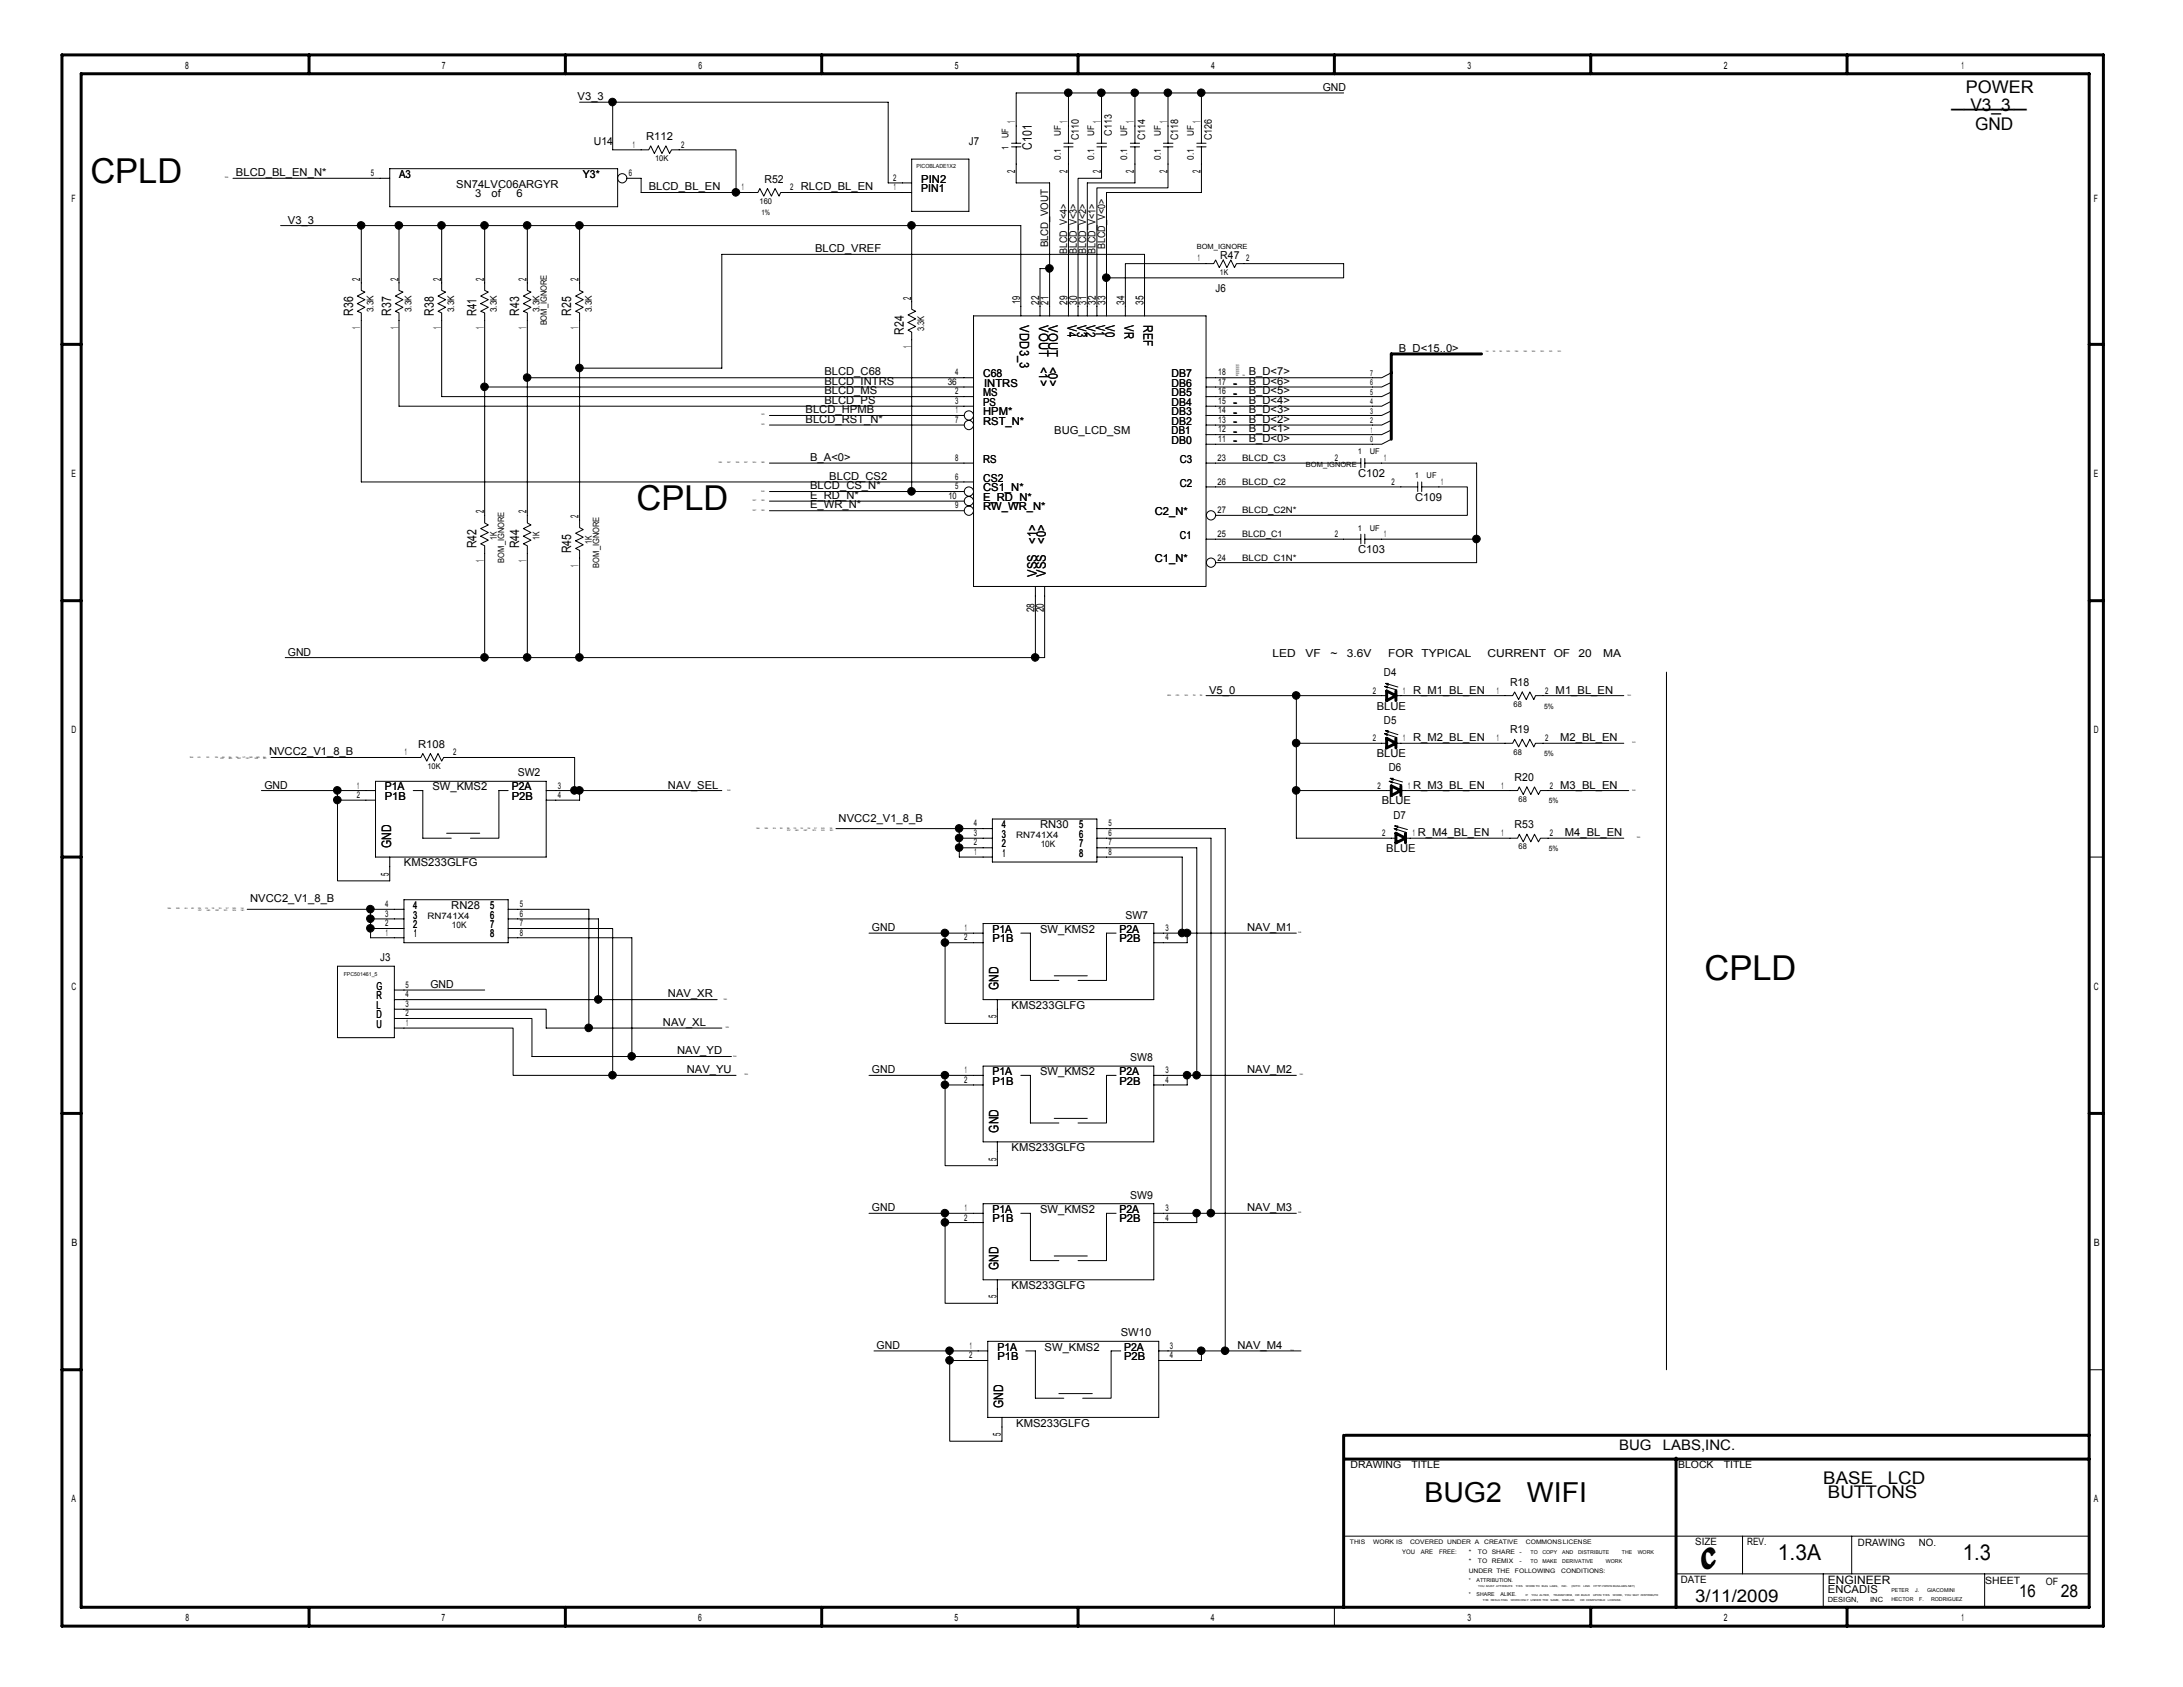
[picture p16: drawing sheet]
<svg xmlns="http://www.w3.org/2000/svg" width="279mm" height="216mm" viewBox="0 0 279 216" stroke-linecap="round" stroke-linejoin="round" font-family="sans-serif">
<defs><g id="words">
<g font-size="4.4">
<text x="11.6" y="23.4">CPLD</text>
<text x="81.5" y="65.3">CPLD</text>
<text x="218.2" y="125.4">CPLD</text>
</g>
<g font-size="3.5">
<text x="182.3" y="192.2">BUG2</text>
<text x="195.4" y="192.2">WIFI</text>
</g>
<text font-size="3.3" x="217.9" y="200.6">C</text>
<g font-size="2.8">
<text x="249.8" y="13.6">______</text>
<text x="227.6" y="199.6">1.3A</text>
<text x="251.2" y="199.6">1.3</text>
</g>
<g font-size="2.2">
<text x="251.6" y="11.9">POWER</text>
<text x="252.2" y="14.3">V3_3</text>
<text x="252.8" y="16.7">GND</text>
<text x="233.4" y="189.9">BASE</text>
<text x="233.9" y="191.7">BUTTONS</text>
<text x="241.6" y="189.9">LCD</text>
<text x="217" y="205.1">3/11/2009</text>
<text x="258.4" y="204.4">16</text>
<text x="263.8" y="204.4">28</text>
</g>
<g font-size="1.9">
<text x="207.2" y="185.6">BUG</text>
<text x="212.8" y="185.6">LABS,INC.</text>
</g>
<g font-size="1.7">
<text x="132.1" y="19.2" transform="rotate(-90 132.1 19.2)">C101</text>
<text x="45.2" y="40.4" transform="rotate(-90 45.2 40.4)">R36</text>
<text x="50.1" y="40.4" transform="rotate(-90 50.1 40.4)">R37</text>
<text x="55.5" y="40.4" transform="rotate(-90 55.5 40.4)">R38</text>
<text x="61" y="40.4" transform="rotate(-90 61 40.4)">R41</text>
<text x="66.4" y="40.4" transform="rotate(-90 66.4 40.4)">R43</text>
<text x="73.1" y="40.4" transform="rotate(-90 73.1 40.4)">R25</text>
<text x="130.5" y="41.7" transform="rotate(90 130.5 41.7)">VDD3_3</text>
<text x="133" y="41.7" transform="rotate(90 133 41.7)">VOUT</text>
<text x="134.2" y="41.7" transform="rotate(90 134.2 41.7)">VOUT</text>
<text x="136.6" y="41.7" transform="rotate(90 136.6 41.7)">V4</text>
<text x="137.9" y="41.7" transform="rotate(90 137.9 41.7)">V3</text>
<text x="139" y="41.7" transform="rotate(90 139 41.7)">V2</text>
<text x="140.3" y="41.7" transform="rotate(90 140.3 41.7)">V1</text>
<text x="141.5" y="41.7" transform="rotate(90 141.5 41.7)">V0</text>
<text x="143.9" y="41.7" transform="rotate(90 143.9 41.7)">VR</text>
<text x="146.4" y="41.7" transform="rotate(90 146.4 41.7)">REF</text>
<text x="115.7" y="42.8" transform="rotate(-90 115.7 42.8)">R24</text>
<text x="133" y="46.9" transform="rotate(90 133 46.9)">&lt;1&gt;</text>
<text x="134.2" y="46.9" transform="rotate(90 134.2 46.9)">&lt;0&gt;</text>
<text x="61" y="70.2" transform="rotate(-90 61 70.2)">R42</text>
<text x="66.4" y="70.2" transform="rotate(-90 66.4 70.2)">R44</text>
<text x="73.1" y="70.8" transform="rotate(-90 73.1 70.8)">R45</text>
<text x="132.7" y="69.6" transform="rotate(-90 132.7 69.6)">&lt;1&gt;</text>
<text x="133.9" y="69.6" transform="rotate(-90 133.9 69.6)">&lt;0&gt;</text>
<text x="132.7" y="73.8" transform="rotate(-90 132.7 73.8)">VSS</text>
<text x="133.9" y="73.8" transform="rotate(-90 133.9 73.8)">VSS</text>
<text x="50.1" y="108.5" transform="rotate(-90 50.1 108.5)">GND</text>
<text x="127.8" y="126.7" transform="rotate(-90 127.8 126.7)">GND</text>
<text x="127.8" y="144.9" transform="rotate(-90 127.8 144.9)">GND</text>
<text x="127.8" y="162.6" transform="rotate(-90 127.8 162.6)">GND</text>
<text x="128.4" y="180.2" transform="rotate(-90 128.4 180.2)">GND</text>
</g>
<text font-size="1.5" x="233.9" y="202.7">ENGINEER</text>
<g font-size="1.4">
<text x="169.3" y="11.6">GND</text>
<text x="73.9" y="12.8">V3_3</text>
<text x="82.7" y="17.9">R112</text>
<text x="129.9" y="15.8" transform="rotate(-90 129.9 15.8)">1</text>
<text x="136.6" y="15.8" transform="rotate(-90 136.6 15.8)">1</text>
<text x="140.9" y="15.8" transform="rotate(-90 140.9 15.8)">1</text>
<text x="145.1" y="15.8" transform="rotate(-90 145.1 15.8)">1</text>
<text x="149.4" y="15.8" transform="rotate(-90 149.4 15.8)">1</text>
<text x="153.6" y="15.8" transform="rotate(-90 153.6 15.8)">1</text>
<text x="30.2" y="22.5">BLCD_BL_EN_N*</text>
<text x="51.1" y="22.8">A3</text>
<text x="74.6" y="22.8">Y3*</text>
<text x="76" y="18.5">U14</text>
<text x="97.8" y="23.4">R52</text>
<text x="117.9" y="23.4">PIN2</text>
<text x="124" y="18.5">J7</text>
<text x="129.9" y="22.1" transform="rotate(-90 129.9 22.1)">2</text>
<text x="136.6" y="22.1" transform="rotate(-90 136.6 22.1)">2</text>
<text x="140.9" y="22.1" transform="rotate(-90 140.9 22.1)">2</text>
<text x="145.1" y="22.1" transform="rotate(-90 145.1 22.1)">2</text>
<text x="149.4" y="22.1" transform="rotate(-90 149.4 22.1)">2</text>
<text x="153.6" y="22.1" transform="rotate(-90 153.6 22.1)">2</text>
<text x="36.8" y="28.6">V3_3</text>
<text x="58.4" y="24">SN74LVC06ARGYR</text>
<text x="60.8" y="25.2">3</text>
<text x="62.9" y="25.2">of</text>
<text x="66.1" y="25.2">6</text>
<text x="83" y="24.3">BLCD_BL_EN</text>
<text x="102.5" y="24.3">RLCD_BL_EN</text>
<text x="117.9" y="24.6">PIN1</text>
<text x="46.1" y="35.9" transform="rotate(-90 46.1 35.9)">2</text>
<text x="51" y="35.9" transform="rotate(-90 51 35.9)">2</text>
<text x="56.4" y="35.9" transform="rotate(-90 56.4 35.9)">2</text>
<text x="61.9" y="35.9" transform="rotate(-90 61.9 35.9)">2</text>
<text x="67.4" y="35.9" transform="rotate(-90 67.4 35.9)">2</text>
<text x="74.1" y="35.9" transform="rotate(-90 74.1 35.9)">2</text>
<text x="104.3" y="32.3">BLCD_VREF</text>
<text x="156.2" y="33.1">R47</text>
<text x="116.6" y="38.4" transform="rotate(-90 116.6 38.4)">2</text>
<text x="130.6" y="38.9" transform="rotate(-90 130.6 38.9)">19</text>
<text x="133" y="39" transform="rotate(-90 133 39)">22</text>
<text x="134.2" y="39" transform="rotate(-90 134.2 39)">21</text>
<text x="136.6" y="39" transform="rotate(-90 136.6 39)">29</text>
<text x="137.9" y="39" transform="rotate(-90 137.9 39)">30</text>
<text x="139.1" y="39" transform="rotate(-90 139.1 39)">31</text>
<text x="140.3" y="39" transform="rotate(-90 140.3 39)">32</text>
<text x="141.5" y="39" transform="rotate(-90 141.5 39)">33</text>
<text x="143.9" y="39" transform="rotate(-90 143.9 39)">34</text>
<text x="146.4" y="39" transform="rotate(-90 146.4 39)">35</text>
<text x="155.6" y="37.3">J6</text>
<text x="46.1" y="42.1" transform="rotate(-90 46.1 42.1)">1</text>
<text x="51" y="42.1" transform="rotate(-90 51 42.1)">1</text>
<text x="56.4" y="42.1" transform="rotate(-90 56.4 42.1)">1</text>
<text x="61.9" y="42.1" transform="rotate(-90 61.9 42.1)">1</text>
<text x="67.4" y="42.1" transform="rotate(-90 67.4 42.1)">1</text>
<text x="74.1" y="42.1" transform="rotate(-90 74.1 42.1)">1</text>
<text x="116.6" y="44.5" transform="rotate(-90 116.6 44.5)">1</text>
<text x="179" y="45">B_D&lt;15..0&gt;</text>
<text x="103.1" y="52.9">BLCD_HPMB</text>
<text x="105.5" y="49.3">BLCD_INTRS</text>
<text x="105.5" y="48">BLCD_C68</text>
<text x="105.5" y="51.7">BLCD_PS</text>
<text x="105.5" y="50.5">BLCD_MS</text>
<text x="125.8" y="51.9">PS</text>
<text x="125.8" y="53.1">HPM*</text>
<text x="125.8" y="50.7">MS</text>
<text x="125.8" y="48.3">C68</text>
<text x="126" y="49.5">INTRS</text>
<text x="150" y="53.1">DB3</text>
<text x="150" y="51.9">DB4</text>
<text x="150" y="50.7">DB5</text>
<text x="150" y="48.3">DB7</text>
<text x="150" y="49.5">DB6</text>
<text x="159.8" y="49.3">B_D&lt;6&gt;</text>
<text x="159.8" y="48">B_D&lt;7&gt;</text>
<text x="159.8" y="52.9">B_D&lt;3&gt;</text>
<text x="159.8" y="51.7">B_D&lt;4&gt;</text>
<text x="159.8" y="50.5">B_D&lt;5&gt;</text>
<text x="103.1" y="54.1">BLCD_RST_N*</text>
<text x="103.7" y="59">B_A&lt;0&gt;</text>
<text x="125.8" y="59.2">RS</text>
<text x="125.8" y="54.4">RST_N*</text>
<text x="134.9" y="55.6">BUG_LCD_SM</text>
<text x="150" y="56.8">DB0</text>
<text x="150" y="54.4">DB2</text>
<text x="150" y="55.6">DB1</text>
<text x="151" y="59.2">C3</text>
<text x="159.8" y="55.3">B_D&lt;1&gt;</text>
<text x="159.8" y="54.1">B_D&lt;2&gt;</text>
<text x="159.8" y="56.6">B_D&lt;0&gt;</text>
<text x="61.9" y="65.7" transform="rotate(-90 61.9 65.7)">2</text>
<text x="67.4" y="65.7" transform="rotate(-90 67.4 65.7)">2</text>
<text x="103.7" y="65.1">E_WR_N*</text>
<text x="103.7" y="63.8">E_RD_N*</text>
<text x="103.7" y="62.6">BLCD_CS_N*</text>
<text x="106.1" y="61.4">BLCD_CS2</text>
<text x="125.8" y="61.6">CS2</text>
<text x="125.8" y="62.9">CS1_N*</text>
<text x="125.8" y="64.1">E_RD_N*</text>
<text x="125.8" y="65.3">RW_WR_N*</text>
<text x="147.8" y="65.9">C2_N*</text>
<text x="151" y="62.3">C2</text>
<text x="173.8" y="61">C102</text>
<text x="181.1" y="64.1">C109</text>
<text x="61.9" y="71.9" transform="rotate(-90 61.9 71.9)">1</text>
<text x="67.4" y="71.9" transform="rotate(-90 67.4 71.9)">1</text>
<text x="74.1" y="66.3" transform="rotate(-90 74.1 66.3)">2</text>
<text x="147.8" y="72">C1_N*</text>
<text x="151" y="69">C1</text>
<text x="173.8" y="70.8">C103</text>
<text x="74.1" y="72.5" transform="rotate(-90 74.1 72.5)">1</text>
<text x="36.8" y="83.9">GND</text>
<text x="132.4" y="78.4" transform="rotate(-90 132.4 78.4)">28</text>
<text x="133.6" y="78.4" transform="rotate(-90 133.6 78.4)">20</text>
<text x="154.7" y="88.8">V5_0</text>
<text x="162.9" y="84.1">LED</text>
<text x="167.1" y="84.1">VF</text>
<text x="170.3" y="84.1">~</text>
<text x="172.4" y="84.1">3.6V</text>
<text x="177.1" y="86.6">D4</text>
<text x="177.7" y="84.1">FOR</text>
<text x="180.9" y="88.8">R_M1_BL_EN</text>
<text x="181.9" y="84.1">TYPICAL</text>
<text x="190.4" y="84.1">CURRENT OF</text>
<text x="193.3" y="87.8">R18</text>
<text x="199.1" y="88.8">M1_BL_EN</text>
<text x="202" y="84.1">20</text>
<text x="205.2" y="84.1">MA</text>
<text x="53.5" y="95.7">R108</text>
<text x="176.2" y="90.8">BLUE</text>
<text x="177.1" y="92.6">D5</text>
<text x="180.9" y="94.8">R_M2_BL_EN</text>
<text x="193.3" y="93.9">R19</text>
<text x="199.7" y="94.8">M2_BL_EN</text>
<text x="33.8" y="100.9">GND</text>
<text x="34.4" y="96.6">NVCC2_V1_8_B</text>
<text x="49.2" y="101.1">P1A</text>
<text x="55.3" y="101.1">SW_KMS2</text>
<text x="65.5" y="101.1">P2A</text>
<text x="66.3" y="99.3">SW2</text>
<text x="85.5" y="100.9">NAV_SEL</text>
<text x="176.2" y="96.9">BLUE</text>
<text x="177.8" y="98.7">D6</text>
<text x="180.9" y="100.9">R_M3_BL_EN</text>
<text x="193.9" y="99.9">R20</text>
<text x="199.7" y="100.9">M3_BL_EN</text>
<text x="49.2" y="102.4">P1B</text>
<text x="65.5" y="102.4">P2B</text>
<text x="107.3" y="105.2">NVCC2_V1_8_B</text>
<text x="128.2" y="107.2">3</text>
<text x="128.2" y="106">4</text>
<text x="133.1" y="106">RN30</text>
<text x="138.1" y="107.2">6</text>
<text x="138.1" y="106">5</text>
<text x="176.8" y="103">BLUE</text>
<text x="178.4" y="104.8">D7</text>
<text x="181.5" y="107">R_M4_BL_EN</text>
<text x="193.9" y="106">R53</text>
<text x="200.3" y="107">M4_BL_EN</text>
<text x="49.8" y="112.1" transform="rotate(-90 49.8 112.1)">5</text>
<text x="51.7" y="110.9">KMS233GLFG</text>
<text x="128.2" y="108.5">2</text>
<text x="128.4" y="109.6">1</text>
<text x="138.1" y="109.6">8</text>
<text x="138.1" y="108.5">7</text>
<text x="177.4" y="109">BLUE</text>
<text x="32" y="115.5">NVCC2_V1_8_B</text>
<text x="52.9" y="117.6">3</text>
<text x="52.9" y="116.3">4</text>
<text x="52.9" y="118.8">2</text>
<text x="53" y="120">1</text>
<text x="57.8" y="116.3">RN28</text>
<text x="62.8" y="120">8</text>
<text x="62.8" y="118.8">7</text>
<text x="62.8" y="117.6">6</text>
<text x="62.8" y="116.3">5</text>
<text x="111.6" y="119.1">GND</text>
<text x="127" y="119.4">P1A</text>
<text x="133.1" y="119.4">SW_KMS2</text>
<text x="143.3" y="119.4">P2A</text>
<text x="144" y="117.6">SW7</text>
<text x="159.6" y="119.1">NAV_M1</text>
<text x="48.7" y="123">J3</text>
<text x="127" y="120.6">P1B</text>
<text x="143.3" y="120.6">P2B</text>
<text x="48.2" y="129.1">L</text>
<text x="48.2" y="130.3">D</text>
<text x="48.2" y="131.5">U</text>
<text x="48.2" y="127.9">R</text>
<text x="48.2" y="126.7">G</text>
<text x="55.1" y="126.4">GND</text>
<text x="84.9" y="131.3">NAV_XL</text>
<text x="85.5" y="127.6">NAV_XR</text>
<text x="127.5" y="130.3" transform="rotate(-90 127.5 130.3)">5</text>
<text x="129.5" y="129.1">KMS233GLFG</text>
<text x="86.7" y="134.9">NAV_YD</text>
<text x="87.9" y="137.4">NAV_YU</text>
<text x="111.6" y="137.4">GND</text>
<text x="127" y="137.6">P1A</text>
<text x="133.1" y="137.6">SW_KMS2</text>
<text x="143.3" y="137.6">P2A</text>
<text x="144.7" y="135.8">SW8</text>
<text x="159.6" y="137.4">NAV_M2</text>
<text x="127" y="138.8">P1B</text>
<text x="143.3" y="138.8">P2B</text>
<text x="127.5" y="148.5" transform="rotate(-90 127.5 148.5)">5</text>
<text x="129.5" y="147.3">KMS233GLFG</text>
<text x="111.6" y="155">GND</text>
<text x="127" y="155.2">P1A</text>
<text x="133.1" y="155.2">SW_KMS2</text>
<text x="143.3" y="155.2">P2A</text>
<text x="144.7" y="153.4">SW9</text>
<text x="159.6" y="155">NAV_M3</text>
<text x="127" y="156.4">P1B</text>
<text x="143.3" y="156.4">P2B</text>
<text x="127.5" y="166.2" transform="rotate(-90 127.5 166.2)">5</text>
<text x="129.5" y="164.9">KMS233GLFG</text>
<text x="112.2" y="172.6">GND</text>
<text x="127.6" y="172.8">P1A</text>
<text x="133.7" y="172.8">SW_KMS2</text>
<text x="143.4" y="171">SW10</text>
<text x="143.9" y="172.8">P2A</text>
<text x="158.4" y="172.6">NAV_M4</text>
<text x="127.6" y="174.1">P1B</text>
<text x="143.9" y="174.1">P2B</text>
<text x="128.1" y="183.8" transform="rotate(-90 128.1 183.8)">5</text>
<text x="130.1" y="182.6">KMS233GLFG</text>
<text x="233.9" y="203.8">ENCADIS</text>
</g>
<g font-size="1.3">
<text x="23.7" y="8.8">8</text>
<text x="56.5" y="8.8">7</text>
<text x="89.4" y="8.8">6</text>
<text x="122.2" y="8.8">5</text>
<text x="155" y="8.8">4</text>
<text x="187.8" y="8.8">3</text>
<text x="220.6" y="8.8">2</text>
<text x="251.1" y="8.8">1</text>
<text x="138.1" y="17.9" transform="rotate(-90 138.1 17.9)">C110</text>
<text x="142.3" y="17.4" transform="rotate(-90 142.3 17.4)">C113</text>
<text x="146.6" y="17.9" transform="rotate(-90 146.6 17.9)">C114</text>
<text x="150.8" y="17.9" transform="rotate(-90 150.8 17.9)">C118</text>
<text x="155.1" y="17.9" transform="rotate(-90 155.1 17.9)">C126</text>
<text x="9.2" y="25.8">F</text>
<text x="268" y="25.8">F</text>
<text x="134.2" y="31.7" transform="rotate(-90 134.2 31.7)">BLCD_VOUT</text>
<text x="136.6" y="32.6" transform="rotate(-90 136.6 32.6)">BLCD_V&lt;4&gt;</text>
<text x="137.8" y="32.6" transform="rotate(-90 137.8 32.6)">BLCD_V&lt;3&gt;</text>
<text x="139" y="32.6" transform="rotate(-90 139 32.6)">BLCD_V&lt;2&gt;</text>
<text x="140.2" y="32.6" transform="rotate(-90 140.2 32.6)">BLCD_V&lt;1&gt;</text>
<text x="141.4" y="31.9" transform="rotate(-90 141.4 31.9)">BLCD_V&lt;0&gt;</text>
<text x="9.2" y="61">E</text>
<text x="268" y="61">E</text>
<text x="9.2" y="93.9">D</text>
<text x="268" y="93.9">D</text>
<text x="9.2" y="126.7">C</text>
<text x="268" y="126.7">C</text>
<text x="9.2" y="159.5">B</text>
<text x="268" y="159.5">B</text>
<text x="172.9" y="187.9">DRAWING</text>
<text x="180.7" y="187.9">TITLE</text>
<text x="214.8" y="187.9">BLOCK</text>
<text x="220.6" y="187.9">TITLE</text>
<text x="9.2" y="192.3">A</text>
<text x="217" y="197.7">SIZE</text>
<text x="223.6" y="197.7">REV.</text>
<text x="237.8" y="197.9">DRAWING</text>
<text x="245.6" y="197.9">NO.</text>
<text x="268" y="192.3">A</text>
<text x="215.1" y="202.6">DATE</text>
<text x="254.1" y="202.8">SHEET</text>
<text x="261.8" y="202.9">OF</text>
<text x="23.7" y="207.5">8</text>
<text x="56.5" y="207.5">7</text>
<text x="89.4" y="207.5">6</text>
<text x="122.2" y="207.5">5</text>
<text x="155" y="207.5">4</text>
<text x="187.8" y="207.5">3</text>
<text x="220.6" y="207.5">2</text>
<text x="251.1" y="207.5">1</text>
</g>
<g font-size="1.2">
<text x="129.1" y="17.7" transform="rotate(-90 129.1 17.7)">UF</text>
<text x="135.8" y="17.4" transform="rotate(-90 135.8 17.4)">UF</text>
<text x="140.1" y="17.4" transform="rotate(-90 140.1 17.4)">UF</text>
<text x="144.3" y="17.4" transform="rotate(-90 144.3 17.4)">UF</text>
<text x="148.6" y="17.4" transform="rotate(-90 148.6 17.4)">UF</text>
<text x="152.8" y="17.4" transform="rotate(-90 152.8 17.4)">UF</text>
<text x="47.5" y="22.5">5</text>
<text x="80.5" y="22.5">6</text>
<text x="81" y="18.9">1</text>
<text x="87.2" y="18.9">2</text>
<text x="114.3" y="23.1">2</text>
<text x="129.1" y="19.2" transform="rotate(-90 129.1 19.2)">1</text>
<text x="135.8" y="20.5" transform="rotate(-90 135.8 20.5)">0.1</text>
<text x="140.1" y="20.5" transform="rotate(-90 140.1 20.5)">0.1</text>
<text x="144.3" y="20.5" transform="rotate(-90 144.3 20.5)">0.1</text>
<text x="148.6" y="20.5" transform="rotate(-90 148.6 20.5)">0.1</text>
<text x="152.8" y="20.5" transform="rotate(-90 152.8 20.5)">0.1</text>
<text x="95" y="24.3">1</text>
<text x="101.1" y="24.3">2</text>
<text x="114.4" y="24.3">1</text>
<text x="153.3" y="33.4">1</text>
<text x="159.5" y="33.4">2</text>
<text x="47.8" y="40" transform="rotate(-90 47.8 40)">3.3K</text>
<text x="52.7" y="40" transform="rotate(-90 52.7 40)">3.3K</text>
<text x="58.1" y="40" transform="rotate(-90 58.1 40)">3.3K</text>
<text x="63.6" y="40" transform="rotate(-90 63.6 40)">3.3K</text>
<text x="69.1" y="40" transform="rotate(-90 69.1 40)">3.3K</text>
<text x="75.7" y="40" transform="rotate(-90 75.7 40)">3.3K</text>
<text x="118.3" y="42.4" transform="rotate(-90 118.3 42.4)">3.3K</text>
<text x="121.3" y="49.3">36</text>
<text x="122.2" y="51.7">3</text>
<text x="122.2" y="50.5">2</text>
<text x="122.2" y="48">4</text>
<text x="122.3" y="52.9">1</text>
<text x="155.9" y="48">18</text>
<text x="155.9" y="49.3">17</text>
<text x="155.9" y="50.5">16</text>
<text x="155.9" y="51.7">15</text>
<text x="155.9" y="52.9">14</text>
<text x="122.2" y="54.1">7</text>
<text x="122.2" y="59">8</text>
<text x="155.8" y="59">23</text>
<text x="155.9" y="54.1">13</text>
<text x="155.9" y="55.3">12</text>
<text x="155.9" y="56.6">11</text>
<text x="170.8" y="59">2</text>
<text x="177.2" y="59">1</text>
<text x="121.4" y="63.8">10</text>
<text x="122.2" y="65.1">9</text>
<text x="122.2" y="61.4">6</text>
<text x="122.2" y="62.6">5</text>
<text x="155.8" y="65.7">27</text>
<text x="155.8" y="62">26</text>
<text x="178.1" y="62">2</text>
<text x="184.5" y="62">1</text>
<text x="63.6" y="69" transform="rotate(-90 63.6 69)">1K</text>
<text x="69.1" y="69" transform="rotate(-90 69.1 69)">1K</text>
<text x="75.7" y="69.6" transform="rotate(-90 75.7 69.6)">1K</text>
<text x="155.8" y="71.8">24</text>
<text x="155.8" y="68.7">25</text>
<text x="170.8" y="68.7">2</text>
<text x="177.2" y="68.7">1</text>
<text x="175.7" y="88.8">2</text>
<text x="179.6" y="88.8">1</text>
<text x="191.6" y="88.8">1</text>
<text x="197.8" y="88.8">2</text>
<text x="175.7" y="94.8">2</text>
<text x="179.6" y="94.8">1</text>
<text x="191.6" y="94.8">1</text>
<text x="197.8" y="94.8">2</text>
<text x="45.7" y="100.9">1</text>
<text x="51.8" y="96.6">1</text>
<text x="58" y="96.6">2</text>
<text x="71.4" y="100.9">3</text>
<text x="176.3" y="100.9">2</text>
<text x="180.2" y="100.9">1</text>
<text x="192.2" y="100.9">1</text>
<text x="198.3" y="100.9">2</text>
<text x="45.6" y="102.1">2</text>
<text x="71.4" y="102.1">4</text>
<text x="124.6" y="105.7">4</text>
<text x="124.6" y="107">3</text>
<text x="141.9" y="107">6</text>
<text x="141.9" y="105.7">5</text>
<text x="176.9" y="107">2</text>
<text x="180.8" y="107">1</text>
<text x="192.2" y="107">1</text>
<text x="198.3" y="107">2</text>
<text x="124.6" y="108.2">2</text>
<text x="124.7" y="109.4">1</text>
<text x="141.9" y="109.4">8</text>
<text x="141.9" y="108.2">7</text>
<text x="49.3" y="116.1">4</text>
<text x="49.3" y="117.3">3</text>
<text x="49.3" y="118.5">2</text>
<text x="49.4" y="119.8">1</text>
<text x="66.5" y="119.8">8</text>
<text x="66.5" y="118.5">7</text>
<text x="66.5" y="117.3">6</text>
<text x="66.5" y="116.1">5</text>
<text x="123.5" y="119.1">1</text>
<text x="149.2" y="119.1">3</text>
<text x="123.4" y="120.4">2</text>
<text x="149.2" y="120.4">4</text>
<text x="51.9" y="127.6">4</text>
<text x="51.9" y="128.9">3</text>
<text x="51.9" y="126.4">5</text>
<text x="51.9" y="130.1">2</text>
<text x="52" y="131.3">1</text>
<text x="123.5" y="137.4">1</text>
<text x="149.2" y="137.4">3</text>
<text x="123.4" y="138.6">2</text>
<text x="149.2" y="138.6">4</text>
<text x="123.5" y="155">1</text>
<text x="149.2" y="155">3</text>
<text x="123.4" y="156.2">2</text>
<text x="149.2" y="156.2">4</text>
<text x="124.1" y="173.8">2</text>
<text x="124.1" y="172.6">1</text>
<text x="149.7" y="173.8">4</text>
<text x="149.7" y="172.6">3</text>
</g>
<g font-size="1.1">
<text x="70" y="41.7" transform="rotate(-90 70 41.7)">BOM_IGNORE</text>
<text x="159" y="59">BLCD_C3</text>
<text x="159" y="62">BLCD_C2</text>
<text x="159" y="65.7">BLCD_C2N*</text>
<text x="159" y="68.7">BLCD_C1</text>
<text x="159" y="71.8">BLCD_C1N*</text>
<text x="64.5" y="72" transform="rotate(-90 64.5 72)">BOM_IGNORE</text>
<text x="76.7" y="72.6" transform="rotate(-90 76.7 72.6)">BOM_IGNORE</text>
<text x="130.1" y="107.2">RN741X4</text>
<text x="133.2" y="108.5">10K</text>
<text x="54.7" y="117.6">RN741X4</text>
<text x="57.8" y="118.8">10K</text>
</g>
<g font-size="1">
<text x="83.8" y="20.6">10K</text>
<text x="97.2" y="26.1">160</text>
<text x="156.1" y="35.2">1K</text>
<text x="175.4" y="48.1">7</text>
<text x="175.4" y="51.7">4</text>
<text x="175.4" y="49.3">6</text>
<text x="175.4" y="50.5">5</text>
<text x="175.4" y="53">3</text>
<text x="173.8" y="58.2">1</text>
<text x="175.3" y="58.2">UF</text>
<text x="175.4" y="54.2">2</text>
<text x="175.4" y="56.6">0</text>
<text x="175.4" y="55.4">1</text>
<text x="181.1" y="61.2">1</text>
<text x="182.6" y="61.2">UF</text>
<text x="173.8" y="67.9">1</text>
<text x="175.3" y="67.9">UF</text>
<text x="193.7" y="90.5">68</text>
<text x="54.7" y="98.4">10K</text>
<text x="193.7" y="96.6">68</text>
<text x="194.4" y="102.7">68</text>
<text x="194.4" y="108.7">68</text>
</g>
<g font-size=".9">
<text x="97.5" y="27.5">1%</text>
<text x="153.2" y="31.9">BOM_IGNORE</text>
<text x="167.1" y="59.8">BOM_IGNORE</text>
<text x="197.6" y="90.7">5%</text>
<text x="197.6" y="96.8">5%</text>
<text x="198.2" y="102.8">5%</text>
<text x="198.2" y="108.9">5%</text>
<text x="233.9" y="205.1">DESIGN,</text>
<text x="239.4" y="205.1">INC</text>
</g>
<g font-size=".8">
<text x="172.8" y="197.6">THIS</text>
<text x="175.7" y="197.6">WORK IS</text>
<text x="180.5" y="197.6">COVERED UNDER A</text>
<text x="190" y="197.6">CREATIVE</text>
<text x="195.3" y="197.6">COMMONS LICENSE</text>
<text x="179.5" y="198.8">YOU</text>
<text x="181.8" y="198.8">ARE</text>
<text x="184.2" y="198.8">FREE:</text>
<text x="188" y="198.8">*</text>
<text x="188" y="201.3">UNDER THE</text>
<text x="188" y="200.1">*</text>
<text x="189.2" y="198.8">TO</text>
<text x="189.2" y="200.1">TO</text>
<text x="190.9" y="198.8">SHARE</text>
<text x="190.9" y="200.1">REMIX</text>
<text x="193.9" y="201.3">FOLLOWING</text>
<text x="194.5" y="198.8">-</text>
<text x="194.5" y="200.1">-</text>
<text x="199.8" y="201.3">CONDITIONS:</text>
</g>
<g font-size=".7">
<text x="117.3" y="21.5">PICOBLADE1X2</text>
<text x="44" y="124.9">FPC501461_5</text>
<text x="188" y="202.5">*</text>
<text x="189" y="202.5">ATTRIBUTION.</text>
<text x="195.9" y="200.1">TO</text>
<text x="195.9" y="198.8">TO</text>
<text x="197.4" y="200.1">MAKE</text>
<text x="197.4" y="198.8">COPY</text>
<text x="200" y="200.1">DERIVATIVE</text>
<text x="200" y="198.8">AND</text>
<text x="202" y="198.8">DISTRIBUTE</text>
<text x="205.5" y="200.1">WORK</text>
<text x="207.6" y="198.8">THE</text>
<text x="209.6" y="198.8">WORK</text>
<text x="242.1" y="203.7">PETER</text>
<text x="245.1" y="203.7">J.</text>
<text x="246.6" y="203.7">GIACOMINI</text>
<text x="188" y="204.3">*</text>
<text x="189" y="204.3">SHARE</text>
<text x="192" y="204.3">ALIKE.</text>
<text x="242.1" y="204.9">HECTOR</text>
<text x="245.6" y="204.9">F.</text>
<text x="247.2" y="204.9">RODRIGUEZ</text>
</g>
<g font-size=".3">
<text x="28.8" y="22.8">19D8</text>
<text x="158.2" y="47.8">15E4</text>
<text x="158.2" y="47.6">15E5</text>
<text x="158.2" y="47.4">16E3</text>
<text x="158.2" y="47.1">19E3</text>
<text x="158.2" y="46.9">19F2</text>
<text x="190.2" y="45">1A4</text>
<text x="191.1" y="45">1A5</text>
<text x="191.9" y="45">1B5</text>
<text x="192.8" y="45">15D5</text>
<text x="193.9" y="45">15E4</text>
<text x="195" y="45">15E5</text>
<text x="196.1" y="45">16E4</text>
<text x="197.2" y="45">19E3</text>
<text x="198.3" y="45">19F2</text>
<text x="199.4" y="45">19F3</text>
<text x="97.4" y="53.2">19C2</text>
<text x="157.9" y="49.3">1A4</text>
<text x="157.9" y="49.3">1B5</text>
<text x="157.9" y="53">1A4</text>
<text x="157.9" y="53">1 E4</text>
<text x="157.9" y="51.7">1A4</text>
<text x="157.9" y="51.7">1B5</text>
<text x="157.9" y="50.5">1A4</text>
<text x="157.9" y="50.5">1B5</text>
<text x="158" y="49.3">5E4</text>
<text x="158" y="49.3">6 3</text>
<text x="158" y="49.3">9E5</text>
<text x="158" y="53">B5</text>
<text x="158" y="53">5D5</text>
<text x="158" y="53">6 3</text>
<text x="158" y="53">9F2</text>
<text x="158" y="51.7">5E4</text>
<text x="158" y="51.7">6 3</text>
<text x="158" y="51.7">9E5</text>
<text x="158" y="50.5">5E4</text>
<text x="158" y="50.5">6 3</text>
<text x="158" y="50.5">9E5</text>
<text x="158.1" y="49.3">F2</text>
<text x="158.1" y="51.7">F2</text>
<text x="158.1" y="50.5">F2</text>
<text x="158.2" y="48.1">1B5</text>
<text x="159" y="48.1">1A4</text>
<text x="92" y="59.3">19E8</text>
<text x="93.1" y="59.3">19E7</text>
<text x="94.2" y="59.3">15E8</text>
<text x="95.2" y="59.3">15E7</text>
<text x="96.3" y="59.3">18C4</text>
<text x="97.4" y="59.3">18B3</text>
<text x="97.4" y="54.4">19C2</text>
<text x="157.9" y="55.4">1A4</text>
<text x="157.9" y="55.4">1 E4</text>
<text x="157.9" y="54.1">1A4</text>
<text x="157.9" y="54.1">1 E4</text>
<text x="157.9" y="56.6">1A4</text>
<text x="157.9" y="56.6">1 E4</text>
<text x="158" y="55.4">B5</text>
<text x="158" y="55.4">5D5</text>
<text x="158" y="55.4">6 3</text>
<text x="158" y="55.4">9F2</text>
<text x="158" y="54.1">B5</text>
<text x="158" y="54.1">5D5</text>
<text x="158" y="54.1">6 3</text>
<text x="158" y="54.1">9F2</text>
<text x="158" y="56.6">B5</text>
<text x="158" y="56.6">5D5</text>
<text x="158" y="56.6">6 3</text>
<text x="158" y="56.6">9F2</text>
<text x="96.3" y="65.4">15D7</text>
<text x="96.3" y="64.1">15D7</text>
<text x="97.4" y="62.9">19A5</text>
<text x="97.4" y="65.4">19E2</text>
<text x="97.4" y="64.1">19E2</text>
<text x="149.4" y="89">28E8</text>
<text x="150.5" y="89">27E3</text>
<text x="151.6" y="89">18F6</text>
<text x="152.7" y="89">7E5</text>
<text x="153.6" y="89">7B5</text>
<text x="208.3" y="89">19A5</text>
<text x="208.9" y="95.1">19C2</text>
<text x="24.3" y="96.9">18A6</text>
<text x="25.3" y="96.9">6C4</text>
<text x="26.4" y="96.9">2E2</text>
<text x="27.5" y="96.9">2D6</text>
<text x="28.2" y="97.2">27E7</text>
<text x="28.4" y="96.9">1F8</text>
<text x="29.3" y="96.9">1F6</text>
<text x="29.3" y="97.2">26E3</text>
<text x="30.2" y="96.9">1D4</text>
<text x="30.4" y="97.2">25D7</text>
<text x="31.1" y="96.9">1C7</text>
<text x="31.5" y="97.2">19F3</text>
<text x="31.9" y="96.9">16D5</text>
<text x="32.6" y="97.2">19C8</text>
<text x="32.8" y="96.9">16C8</text>
<text x="33.7" y="96.9">1A8</text>
<text x="33.7" y="97.2">18E1</text>
<text x="93.1" y="101.2">19A5</text>
<text x="208.9" y="101.2">19A5</text>
<text x="96.8" y="106">18A6</text>
<text x="97.9" y="106">16D8</text>
<text x="99" y="106">6C4</text>
<text x="99.8" y="106">2E2</text>
<text x="100.7" y="106">2D6</text>
<text x="100.7" y="106.3">27E7</text>
<text x="101.6" y="106">1F8</text>
<text x="101.8" y="106.3">26E3</text>
<text x="102.5" y="106">1F6</text>
<text x="102.9" y="106.3">25D7</text>
<text x="103.4" y="106">1D4</text>
<text x="104" y="106.3">19F3</text>
<text x="104.2" y="106">1C7</text>
<text x="105.1" y="106">16C8</text>
<text x="105.1" y="106.3">19C8</text>
<text x="106.2" y="106">1A8</text>
<text x="106.2" y="106.3">18E1</text>
<text x="209.5" y="107.3">19B2</text>
<text x="21.4" y="116.4">18A6</text>
<text x="22.5" y="116.4">16D8</text>
<text x="23.6" y="116.4">6C4</text>
<text x="24.5" y="116.4">2E2</text>
<text x="25.4" y="116.4">2D6</text>
<text x="25.4" y="116.6">27E7</text>
<text x="26.3" y="116.4">1F8</text>
<text x="26.5" y="116.6">26E3</text>
<text x="27.1" y="116.4">1F6</text>
<text x="27.6" y="116.6">25D7</text>
<text x="28" y="116.4">1D4</text>
<text x="28.6" y="116.6">19F3</text>
<text x="28.9" y="116.4">1C7</text>
<text x="29.7" y="116.4">16D5</text>
<text x="29.7" y="116.6">19C8</text>
<text x="30.8" y="116.4">1A8</text>
<text x="30.8" y="116.6">18E1</text>
<text x="166.1" y="119.4">19A5</text>
<text x="92.6" y="127.9">19A5</text>
<text x="92.9" y="131.6">19C2</text>
<text x="93.8" y="135.2">19A4</text>
<text x="95.3" y="137.6">19E8</text>
<text x="166.3" y="137.6">19A5</text>
<text x="166.1" y="155.3">19E2</text>
<text x="165.2" y="172.9">19A4</text>
<text x="189.2" y="203.1">YOU MUST ATTRIBUTE</text>
<text x="194" y="203.1">THIS</text>
<text x="195.3" y="203.1">WORK TO BUG LABS,</text>
<text x="199.9" y="203.1">INC.</text>
<text x="201.1" y="203.1">(WITH</text>
<text x="202.7" y="203.1">LINK</text>
<text x="203.9" y="203.1">HTTP://WWW.BUGLABS.NET)</text>
<text x="189.8" y="204.9">THE</text>
<text x="190.8" y="204.9">RESULTING</text>
<text x="193.4" y="204.9">WORK ONLY UNDER THE</text>
<text x="195.3" y="204.3">IF</text>
<text x="196" y="204.3">YOU ALTER,</text>
<text x="198.4" y="204.9">SAME,</text>
<text x="198.8" y="204.3">TRANSFORM,</text>
<text x="200" y="204.9">SIMILAR,</text>
<text x="201.6" y="204.3">OR BUILD</text>
<text x="202.2" y="204.9">OR COMPATIBLE</text>
<text x="203.9" y="204.3">UPON THIS</text>
<text x="205.8" y="204.9">LICENSE.</text>
<text x="206.4" y="204.3">WORK, YOU MAY DISTRIBUTE</text>
</g>
</g></defs>
<g fill="none" stroke="#000" stroke-width=".38">
<path d="M7.9 7h261.3v201.1h-261.3zM10.4 9.4h257v196.3h-257zM39.6 7v2.4M72.4 7v2.4M105.2 7v2.4M138 7v2.4M170.8 7v2.4M203.6 7v2.4M236.4 7v2.4M7.9 44.1h2.5M189.6 45.3h-11.5v10.9M267.4 44.1h1.8"/>
<path d="M7.9 76.9h2.5M267.4 76.9h1.8M177.5 88.4l1.2 .6-1.2 .7zM177.5 94.5l1.2 .6-1.2 .6zM178.7 88.4v1.3M178.7 94.5v1.2M7.9 109.7h2.5M178.1 100.6l1.2 .6-1.2 .6zM178.7 106.6l1.2 .7-1.2 .6zM179.3 100.6v1.2M179.9 106.6v1.3M7.9 142.5h2.5"/>
<path d="M267.4 142.5h1.8M7.9 175.3h2.5M172 183.7v22M172.2 183.7h95.2M172.2 186.7h95.2M214.5 186.6v19.1M39.6 205.7v2.4M72.4 205.7v2.4M105.2 205.7v2.4M138 205.7v2.4M203.6 205.7v2.4M236.4 205.7v2.4"/>
</g>
<g fill="none" stroke="#000" stroke-width=".13">
<path d="M74.2 13.1h4.2v6.1h4.6l.3-.5 .4 .9 .6-.9 .4 .9 .5-.9 .5 .9 .3-.4h8.2v5.4M78.4 13.1h35.3v10.3h3M129.5 18.8h1.2M129.5 18.3h1.2M130.1 18.8v4.6h4.2v11h-1.2v6M136.2 18.8h1.1M136.2 18.3h1.1M136.8 18.8v21.6M136.8 11.9h-6.7v6.4M140.4 18.8h1.2M140.4 18.3h1.2M141 18.8v4h-3v17.6"/>
<path d="M141 11.9h-4.2v6.4M144.7 18.8h1.2M144.7 18.3h1.2M145.3 11.9h-4.3v6.4M145.3 18.8v4.6h-6.1v17M148.9 18.8h1.2M148.9 18.3h1.2M149.5 11.9h-4.2v6.4M149.5 18.8v5.2h-9.1v16.4M153.2 18.8h1.2M153.2 18.3h1.2M153.8 11.9h-4.3v6.4"/>
<path d="M153.8 18.8v5.8h-12.2v15.8M153.8 11.9v6.4M153.8 11.9h18.2M29.8 22.8h20.1M35.9 28.9h10.3M49.9 21.6h29.2v4.9h-29.2zM51.1 28.9h-4.9v8.3l.5 .2-1 .5 1 .5-1 .5 1 .4-1 .5 .5 .2v21.7h78.4M56.5 28.9h-5.4v8.3l.5 .2-1 .5 1 .5-1 .5 1 .4-1 .5 .5 .2v12h73.5M56.5 28.9v8.3l.5 .2-.9 .5 .9 .5-.9 .5 .9 .4-.9 .5 .4 .2v10.8h68.1M56.5 28.9h5.5M67.5 28.9v8.3l.5 .2-1 .5 1 .5-1 .5 1 .4-1 .5 .5 .2v26.9l.5 .3-1 .4 1 .6-1 .4 1 .5-1 .5 .5 .2v14.4M67.5 28.9h-5.5v8.3l.5 .2-1 .5 1 .5-1 .5 1 .4-1 .5 .5 .2v26.9l.5 .3-1 .4 1 .6-1 .4 1 .5-1 .5 .5 .2v14.4h5.5"/>
<path d="M67.5 28.9h63.2v11.5M74.2 28.9v8.3l.4 .2-.9 .5 .9 .5-.9 .5 .9 .4-.9 .5 .5 .2v7.1h18.2v-14.5h54.1v7.8M80.2 22.8h1.9v1.8h14.9l.3-.5 .5 1 .4-1 .5 1 .5-1 .5 1 .2-.5h16.8M116.7 28.9v10.7l.5 .2-1 .5 1 .5-1 .5 1 .5-1 .4 .5 .3v20.4h6.7M116.7 20.4h7.3v6.7h-7.3zM134.3 34.4v6M141.6 35.6h30.4v-1.9h-13.7l-.3 .5-.5-.9-.5 .9-.4-.9-.5 .9-.5-.9-.3 .4h-11.3v6.7M62 49.5h62.6M67.5 48.3h57.1M74.2 47.1v20.4l.4 .3-.9 .4 .9 .5-.9 .5 .9 .5-.9 .5 .5 .2v13.8h58.3M98.5 59.3h26.1M98.5 53.2h24.9"/>
<path d="M98.5 54.4h24.9M124.6 40.4h29.8v34.7h-29.8zM154.4 59.3h19.8M174.2 58.7v1.2M174.7 59.3h14.3v9.7M174.7 58.7v1.2M178.1 47.7l-1.3 .6h-22.4M178.1 48.9l-1.3 .6h-22.4M178.1 51.3l-1.3 .7h-22.4M178.1 50.2l-1.3 .6h-22.4M178.1 52.6l-1.3 .6h-22.4M178.1 53.8l-1.3 .6h-22.4"/>
<path d="M178.1 55l-1.3 .6h-22.4M178.1 56.2l-1.3 .7h-22.4M98.5 64.1h24.9M98.5 65.4h24.9M98.5 62.9h18.2M132.5 75.1v9.1M133.7 75.1v9.1h-1.2M154.4 62.3h27.1M154.4 69h19.8M174.2 68.4v1.2M174.7 69h14.3v3h-33.4M174.7 68.4v1.2"/>
<path d="M181.5 61.7v1.2M182 62.3h5.8v3.7h-32.2M182 61.7v1.2M34.7 96.9h19.2l.2-.5 .5 1 .5-1 .5 1 .5-1 .4 1 .3-.5h16.7v4.3M36.5 84.2h25.5M48.1 100h21.8v9.7h-21.8zM67.5 84.2h6.7M154.4 89h23.1M165.9 89v6.1M177.2 87.8h.4M177.2 93.9h.4M177.2 87.8l.4 .3"/>
<path d="M177.2 87.8l1.6 .5M177.2 93.9l.4 .2M177.2 93.9l1.6 .5M177.3 87.5h.4M177.3 93.5h.4M177.3 87.5l.4 .2M177.3 87.5l1.6 .4M177.3 93.5l.4 .3M177.3 93.5l1.6 .5M177.5 95.1h-11.6v6.1M177.8 100h.4M177.8 100l.4 .2"/>
<path d="M177.8 100l1.6 .5M177.9 99.6h.4M177.9 99.6l.4 .3M177.9 99.6l1.6 .5M178.7 89h14.9l.3-.4 .5 .9 .4-.9 .5 .9 .5-.9 .5 .9 .2-.5h11.3M178.7 95.1h14.9l.3-.5 .5 1 .4-1 .5 1 .5-1 .5 1 .2-.5h11.3M213.3 86v89.3M31.6 116.4h20.1M33.5 101.2h9.7M47.4 117.6h4.3M47.4 118.8h4.3M47.4 116.4v3.6h4.3"/>
<path d="M48.1 101.2h-4.9v1.2M48.1 102.4h-4.9v10.3h6.7v-3M51.7 115.1h13.3v5.5h-13.3zM52.9 101.2h1.2v6.1h3.7M57.2 106.6h4.2M65 101.2h-1.1v6.1h-3.7M65 117.6h11.6v10.3h-26.1M65 116.4h10.4v15.2h-5.5v-2.4h-19.4M65 118.8h13.4v18.8M69.9 101.2h4.3M92.4 101.2h-18.2v1.2h-4.3M107 106h20"/>
<path d="M111.2 119.4h9.8M122.8 107.3h4.2M122.8 108.5h4.2M122.8 106v3.7h4.2M125.8 119.4h-4.8v1.2M125.8 118.2h21.9v9.7h-21.9zM127 104.8h13.4v5.5h-13.4zM130.7 119.4h1.2v6.1h3.6M140.4 107.3h14.6v48h10.9M140.4 108.5h12.8v29.1h12.7M140.4 106h16.4v66.9M140.4 109.7h10.9v9.7"/>
<path d="M142.8 119.4h-1.2v6.1h-3.6M147.7 119.4h3.6M151.3 119.4h.6v1.2h-4.2M151.9 119.4h14M178.1 101.2h-12.2v6.1h12.8M178.4 106h.4M178.4 106l.4 .3M178.4 106l1.6 .6M178.5 105.7h.4M178.5 105.7l.4 .2M178.5 105.7l1.6 .5M179.3 101.2h14.9l.3-.5 .5 1 .4-1 .5 1 .5-1 .5 1 .3-.5h11.3"/>
<path d="M179.9 107.3h14.3l.3-.5 .5 .9 .4-.9 .5 .9 .5-.9 .5 .9 .3-.4h10.6M267.4 109.7h1.8M43.2 123.7h7.3v9.1h-7.3zM50.5 131.6h15.2v6h28.5M50.5 126.7h11.5M65 120h15.9v15.2h-12.8v-4.9h-17.6M75.4 131.6h17M76.6 127.9h15.2M80.9 135.2h12.7M111.2 137.6h14.6M121 137.6v11.6h6.6v-3.1M121 138.9h4.8"/>
<path d="M125.8 120.6h-4.8v10.4h6.6v-3.1M125.8 136.4h21.9v9.7h-21.9zM130.7 137.6h1.2v6.1h3.6M134.9 124.9h4.3M142.8 137.6h-1.2v6.1h-3.6M147.7 137.6h4.2v1.3h-4.2M151.9 137.6h1.3M111.2 155.3h14.6M121 155.3v11.5h6.6v-3M121 156.5h4.8M125.8 154.1h21.9v9.7h-21.9zM130.7 155.3h1.2v6h3.6"/>
<path d="M134.9 143.1h4.3M142.8 155.3h-1.2v6h-3.6M147.7 155.3h7.3M153.2 155.3v1.2h-5.5M111.9 172.9h9.7M126.4 172.9h-4.8v1.2M126.4 174.1h-4.8v10.3h6.6v-3M126.4 171.7h21.9v9.7h-21.9zM131.3 172.9h1.2v6h3.7M134.9 160.7h4.3M135.5 178.3h4.3M143.4 172.9h-1.2v6h-3.6"/>
<path d="M148.3 172.9h5.5v1.2h-5.5M153.8 172.9h12.7M267.4 175.3h1.8M172.2 196.6h95.2M223 196.6v4.8M237 196.6v4.8M170.8 205.7v2.4M214.5 201.4h52.9M233.4 201.4v4.3M254 201.4v4.3"/>
<circle cx="79.6" cy="22.8" r=".59"/>
<circle cx="124" cy="54.4" r=".59"/>
<circle cx="124" cy="53.2" r=".59"/>
<circle cx="124" cy="65.4" r=".59"/>
<circle cx="124" cy="64.1" r=".59"/>
<circle cx="124" cy="62.9" r=".59"/>
<circle cx="155" cy="72" r=".59"/>
<circle cx="155" cy="65.9" r=".59"/>
</g>
<g fill="#000" stroke="#000" stroke-width=".13">
<circle cx="78.4" cy="13.1" r=".49"/>
<circle cx="136.7" cy="11.9" r=".49"/>
<circle cx="141" cy="11.9" r=".49"/>
<circle cx="145.2" cy="11.9" r=".49"/>
<circle cx="149.5" cy="11.9" r=".49"/>
<circle cx="153.7" cy="11.9" r=".49"/>
<circle cx="46.2" cy="28.8" r=".49"/>
<circle cx="51" cy="28.8" r=".49"/>
<circle cx="56.5" cy="28.8" r=".49"/>
<circle cx="62" cy="28.8" r=".49"/>
<circle cx="67.5" cy="28.8" r=".49"/>
<circle cx="74.2" cy="28.8" r=".49"/>
<circle cx="94.2" cy="24.6" r=".49"/>
<circle cx="116.7" cy="28.8" r=".49"/>
<circle cx="134.3" cy="34.3" r=".49"/>
<circle cx="141.6" cy="35.5" r=".49"/>
<circle cx="62" cy="49.5" r=".49"/>
<circle cx="67.5" cy="48.3" r=".49"/>
<circle cx="74.2" cy="47.1" r=".49"/>
<circle cx="116.7" cy="62.9" r=".49"/>
<circle cx="189" cy="69" r=".49"/>
<circle cx="62" cy="84.1" r=".49"/>
<circle cx="67.5" cy="84.1" r=".49"/>
<circle cx="74.2" cy="84.1" r=".49"/>
<circle cx="132.5" cy="84.1" r=".49"/>
<circle cx="165.9" cy="95.1" r=".49"/>
<circle cx="165.9" cy="89" r=".49"/>
<circle cx="43.2" cy="102.4" r=".49"/>
<circle cx="43.2" cy="101.1" r=".49"/>
<circle cx="47.4" cy="118.8" r=".49"/>
<circle cx="47.4" cy="116.3" r=".49"/>
<circle cx="47.4" cy="117.6" r=".49"/>
<circle cx="73.5" cy="101.1" r=".49"/>
<circle cx="74.2" cy="101.1" r=".49"/>
<circle cx="120.9" cy="119.4" r=".49"/>
<circle cx="122.8" cy="106" r=".49"/>
<circle cx="122.8" cy="108.5" r=".49"/>
<circle cx="122.8" cy="107.2" r=".49"/>
<circle cx="151.3" cy="119.4" r=".49"/>
<circle cx="151.9" cy="119.4" r=".49"/>
<circle cx="165.9" cy="101.1" r=".49"/>
<circle cx="75.3" cy="131.5" r=".49"/>
<circle cx="76.6" cy="127.9" r=".49"/>
<circle cx="78.4" cy="137.6" r=".49"/>
<circle cx="80.8" cy="135.2" r=".49"/>
<circle cx="120.9" cy="138.8" r=".49"/>
<circle cx="120.9" cy="137.6" r=".49"/>
<circle cx="120.9" cy="120.6" r=".49"/>
<circle cx="151.9" cy="137.6" r=".49"/>
<circle cx="153.2" cy="137.6" r=".49"/>
<circle cx="120.9" cy="155.3" r=".49"/>
<circle cx="120.9" cy="156.4" r=".49"/>
<circle cx="153.2" cy="155.3" r=".49"/>
<circle cx="155" cy="155.3" r=".49"/>
<circle cx="121.5" cy="174.1" r=".49"/>
<circle cx="121.5" cy="172.9" r=".49"/>
<circle cx="153.7" cy="172.9" r=".49"/>
<circle cx="156.8" cy="172.9" r=".49"/>
</g>
<use href="#words"/>
</svg>
